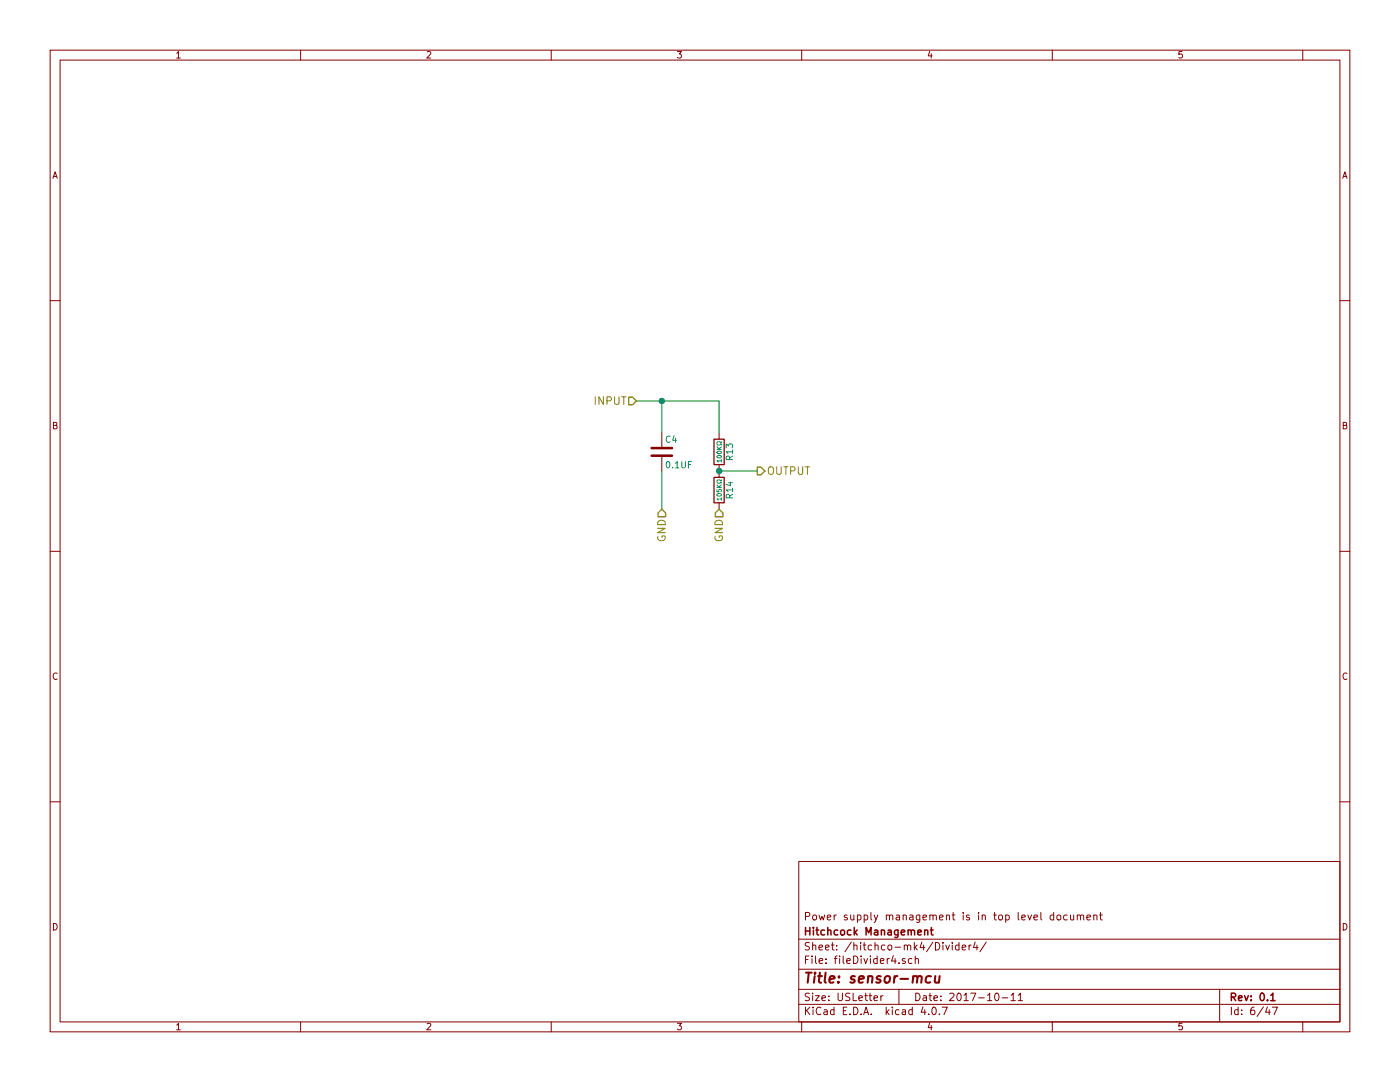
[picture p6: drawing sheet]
<svg xmlns="http://www.w3.org/2000/svg" width="279mm" height="216mm" viewBox="0 0 279 216" stroke-linecap="round" stroke-linejoin="round" font-family="sans-serif">
<g fill="none" stroke="#840000" stroke-width=".2">
<path d="M10 10h259.4v195.9h-259.4zM12 12h255.4v191.9h-255.4zM35.3 10.6l.3-.3v1.3M35.3 11.6h.7M60 10v2M85.2 10.4l.5-.1 .3 .3-.8 1h.8M110 10v2M135.2 10.3h.8l-.4 .5h.3l.1 .2-.1 .5-.2 .1-.5-.1M160 10v2M185.5 10.2l-.3 1h.8M185.9 10.7v.9M210 10v2"/>
<path d="M235.9 10.3h-.6v.6l.1-.1h.5l.1 .5-.3 .3-.4-.1M260 10v2M10.6 35.6l.4-1.3 .4 1.3M10.7 35.2h.6M268 35.6l.4-1.3 .4 1.3M268.1 35.2h.6M10 60h2M267.4 60h2M10.7 84.9l.5-.1 .2-.2-.1-.2-.6-.1v1.3h.5l.2-.5-.3-.2M132.1 86.4v2.8M132.1 91.2v2.8M143.5 86.4v1.2"/>
<path d="M143.5 92.7v2.6M268.1 84.9l.5-.1 .2-.2-.1-.2-.6-.1v1.3h.5l.2-.5-.3-.2M10 110h2M143.5 100.3v1.3M267.4 110h2M11.4 134.4a.62 .62 0 0 0-.8 .4 .62 .62 0 0 0 .6 .8l.2-.1M268.8 134.4a.62 .62 0 0 0-.8 .4 .62 .62 0 0 0 .6 .8l.2-.1M10 160h2M267.4 160h2M159.4 171.9h108v32h-108zM10.7 184.3a.65 .65 0 0 1 .7 .6 .65 .65 0 0 1-.7 .7zM159.4 197.4h108"/>
<path d="M159.4 193.4h108M159.4 187.4h108M160.8 182.9l.7-.1 .1-.2-.1-.4-.2-.1h-.5v1.5M160.8 191.5h.5M161.5 190.8h-.7v1.5M161.5 198.2h-.5l-.3 .3 .1 .3 .7 .3v.4l-.2 .2-.6-.1M161.5 188.1h-.5l-.3 .2 .1 .3 .7 .4v.4l-.2 .2-.6-.1M162.1 190.8v.1M162.1 191.3v1M162.2 198.2v.1M162.2 188.7l.2-.1h.4v1M162.2 188.1v1.5"/>
<path d="M162.2 198.7v1M162.3 182.7l.2-.1 .4 .1 .1 .6-.2 .2-.3 .1-.2-.2zM162.7 198.7h.8l-.8 1h.8M162.8 190.8v1.2l.2 .3M163.4 189.1l.8-.2-.1-.3h-.4l-.3 .2 .1 .7h.6M163.4 182.6l.4 1 .2-.7 .3 .7 .3-1M163.5 191.8l.7-.2-.1-.3h-.4l-.2 .2 .1 .7h.5M164 199.2l.7-.2v-.2l-.4-.1-.3 .2 .1 .7h.6M164.7 189.1l.8-.2-.1-.3h-.4l-.3 .2 .1 .7h.6M164.8 192.1v.2M164.8 191.3v.2M165.1 183.1l.7-.2v-.2l-.5-.1-.2 .2 .1 .7h.6"/>
<path d="M165.4 199.5v.2M165.4 198.8v.1M165.9 188.6h.6M166.1 188.1v1.3l.4 .2M166.5 182.6v1M166.5 191.3h.6M166.9 182.6l-.4 .3M167 189.4v.2M167 188.6v.2M167.1 190.8l-.4 .2v1.3M167.3 198.2v1.2l.2 .3h.3l.3-.3v-1.2M167.6 190.8v.1"/>
<path d="M167.6 191.3v1M168.3 190.8v1.2l.2 .3M169 191.8l.7-.2-.1-.3h-.4l-.2 .2 .1 .7h.5M169.1 182.7a.37 .37 0 0 0-.6 .1l.1 .2 .5 .1v.2l-.2 .3-.4-.1M169.6 198.2h-.6l-.2 .3v.3l.7 .3v.4l-.2 .2-.5-.1M169.8 182.6v.9l.4 .1 .2-.2M169.9 188l-1.3 1.9M170.3 198.2v1.5h.7M170.4 190.8a.76 .76 0 0 1 .8 .7 .76 .76 0 0 1-.8 .8zM170.4 188.7l.2-.1h.4v1M170.4 182.6v1M170.4 188.1v1.5"/>
<path d="M171.1 182.7l.5-.1 .2 .3-.1 .6h-.6M171.1 182.6v1.5M171.4 199.2l.7-.2v-.2l-.5-.1-.2 .2 .1 .7h.6M171.8 188.1v.1M171.8 188.6v1M171.9 190.8v.1M171.9 191.3v1M172.3 188.6h.5M172.4 191.3l.4 1 .4-1M172.5 188.1v1.3l.3 .2M172.5 182.7l.4-.1 .3 .3-.1 .6h-.6M172.5 182.6v1.5"/>
<path d="M172.6 198.7h.5M172.8 198.2v1.3l.3 .2M173.4 198.7h.6M173.6 198.2v1.3l.4 .2M173.7 190.8v.1M173.7 191.3v1M173.8 182.1v1.3l.2 .2M174 188.6h-.5l-.2 .2v.6l.2 .2 .5-.1M174.4 199.2l.7-.2v-.2l-.4-.1-.3 .2 .1 .7h.6M174.4 182.6l.4 1M174.6 188.7l.2-.1h.4l.1 1M174.6 188.1v1.5"/>
<path d="M175.1 191.3h-.5l-.3 .2 .1 .6 .2 .2 .5-.1M175.1 190.8v1.5M175.2 182.6l-.5 1.3-.3 .2M175.7 191.8l.7-.2v-.3h-.5l-.2 .2 .1 .7h.6M175.8 198.7v1M176.2 198.7l-.4 .3M176.6 188.6h-.4l-.3 .2 .1 .6 .2 .2 .4-.1M176.9 182.7l.2-.1 .4 .1v.9M176.9 182.6v1M177.1 191.3v1M177.3 188.7l.2-.1 .4 .1 .1 .6-.1 .2-.4 .1-.2-.2zM177.5 191.3l-.4 .2"/>
<path d="M177.5 182.8a.36 .36 0 0 1 .4-.2 .36 .36 0 0 1 .3 .2v.8M178.3 190.7l-.4 1.1h1M178.6 189h1.2M178.6 191.3v1M178.9 182.7h.6v.9M179.4 197.4v3M179.4 192.1v.2M179.5 182.9l-.5 .1-.2 .2 .2 .4 .5-.1M180.2 182.7l.2-.1 .4 .1 .1 .9M180.2 182.6v1M180.5 188.7l.2-.1h.4v1M180.5 188.6v1"/>
<path d="M180.6 191.3a.37 .37 0 0 0-.5 .2v.2l.5 .1 .1 .2-.2 .3-.4-.1M181.1 188.8a.36 .36 0 0 1 .3-.2 .36 .36 0 0 1 .4 .2v.8M181.6 182.7h.6v.9M182 191.3h-.4l-.3 .2 .1 .6 .2 .2 .4-.1M182.2 182.9l-.5 .1-.2 .2 .2 .4 .5-.1M182.5 188.1v1.5M182.6 189l.5 .6M182.7 191.4l.2-.1h.3l.1 1M182.7 190.8v1.5M182.8 198.2a.76 .76 0 0 1 .8 .7 .76 .76 0 0 1-.8 .8zM183.1 188.6l-.6 .5M183.6 182.6l-.1 1.3-.2 .2-.4-.1"/>
<path d="M183.6 182.7l-.5-.1-.2 .3v.5l.2 .2 .5-.1M184 188l-.4 1.1h1M184.2 183.1l.7-.2v-.2l-.5-.1-.2 .2 .1 .7h.6M184.3 198.8h.5l.1 .9M184.3 188.6v1M184.9 199l-.5 .1-.2 .2 .2 .4 .5-.1M185.4 198.7h.6M185.6 182.7l.2-.1 .4 .1v.9M185.6 182.6v1M185.6 198.2v1.3l.4 .2M186.2 188l-1.3 1.9M186.2 182.8a.36 .36 0 0 1 .3-.2 .36 .36 0 0 1 .4 .2v.8"/>
<path d="M186.4 199.2l.7-.2-.1-.2-.4-.1-.2 .2 .1 .7h.5M186.7 188.1a.76 .76 0 0 1 .9 .7 .76 .76 0 0 1-.9 .8zM187.5 183.1l.7-.2v-.2l-.5-.1-.2 .2 .1 .7h.6M187.8 199.5v.2M187.8 198.8v.1M188.2 188.1v.1M188.2 188.6v1M188.7 188.6l.4 1 .4-1M188.9 182.7l.2-.1 .4 .1v.9M188.9 182.6v1M189.5 198.3l.6-.1 .3 .4-.9 1.1h.9M190 182.6h.6"/>
<path d="M190 188.1v.1M190 188.6v1M190.2 182.1v1.3l.4 .2M191.1 198.3l.2-.1a.8 .8 0 0 1 .5 .7 .8 .8 0 0 1-.5 .8l-.2-.2-.1-.4zM191.4 188.6h-.4l-.3 .2 .1 .6 .2 .2 .4-.1M191.4 188.1v1.5M192 189.1l.7-.2v-.3h-.4l-.3 .2 .1 .7h.6M192.2 182.1v.1M192.2 182.6v1M192.4 198.6l.4-.4v1.5M192.4 199.7h.8M193.4 188.6v1"/>
<path d="M193.4 182.7a.37 .37 0 0 0-.5 .1v.2l.5 .1 .1 .2-.2 .3-.4-.1M193.7 198.2h1l-.6 1.5M193.8 188.6l-.4 .2M194.6 188l-.3 1.1h.9M195 188.6v1M195.3 182.1v.1M195.3 199.1h1.1M195.3 182.6v1M196 182.7l.2-.1 .4 .1v.9M196 182.6v1M196.8 188l-1.2 1.9M197.1 198.6l.4-.4v1.5"/>
<path d="M197.1 199.7h.8M198.3 182.6h.6M198.5 182.1v1.3l.4 .2M198.7 198.3l.2-.1a.8 .8 0 0 1 .5 .7 .8 .8 0 0 1-.5 .8l-.2-.2-.2-.4zM199.4 182.7l.2-.1 .4 .1 .1 .6-.2 .2-.3 .1-.2-.2zM200 199.1h1.1M200.7 182.7l.4-.1 .3 .3-.1 .6h-.6M200.7 182.6v1.5M201.8 198.6l.4-.4v1.5M201.8 199.7h.8M203.2 198.6l.4-.4v1.5M203.2 182.1v1.3l.2 .2"/>
<path d="M203.2 199.7h.9M203.9 183.1l.7-.2v-.2l-.5-.1-.2 .2 .1 .7h.6M205.1 182.6l.4 1 .4-1M206.3 183.1l.8-.2-.1-.2-.4-.1-.3 .2 .1 .7h.6M207.7 182.1v1.3l.2 .2M210.3 182.7l-.4-.1-.3 .3 .1 .5 .2 .2 .4-.1M210.3 182.1v1.5M211 182.7l.2-.1 .4 .1 .1 .6-.1 .2-.4 .1-.2-.2zM213 182.7l-.5-.1-.2 .3v.5l.2 .2 .5-.1M213.6 182.6l.1 .9 .4 .1 .2-.2M214.3 182.6v1M215 182.7l.2-.1 .4 .1v.9"/>
<path d="M215 182.6v1M215.6 182.8a.36 .36 0 0 1 .4-.2 .36 .36 0 0 1 .3 .2v.8M216.9 183.1l.7-.2v-.2l-.5-.1-.2 .2 .1 .7h.6M218.3 182.7l.2-.1 .4 .1v.9M218.3 182.6v1M219.4 182.6h.6M219.6 182.1v1.3l.4 .2M243.4 197.4v6.5M268.1 184.3a.65 .65 0 0 1 .7 .6 .65 .65 0 0 1-.7 .7zM35.3 204.5l.3-.3v1.3M35.3 205.5h.7M60 203.9v2"/>
<path d="M85.2 204.3l.5-.1 .3 .3-.8 1h.8M110 203.9v2M135.2 204.2h.8l-.4 .5h.3l.1 .2-.1 .5-.2 .1-.5-.1M159.4 200.4h108M160 203.9v2M160.8 201v1.5M161 201.6l.6 .9M161.6 201l-.8 .8M162.3 201v.1M162.3 201.5v1M163.8 201.1a.71 .71 0 0 0-1 .5 .71 .71 0 0 0 .8 .9l.2-.2M164.5 201.5h.5l.1 1"/>
<path d="M165.1 201.8l-.5 .1-.2 .2 .2 .4 .5-.1M166.4 201.5h-.4l-.3 .3 .1 .5 .2 .2 .4-.1M166.4 201v1.5M168.3 201.7h.5M169 201h-.7v1.5h.7M169.6 202.3v.2M170.4 201a.76 .76 0 0 1 .8 .7 .76 .76 0 0 1-.8 .8zM171.9 202.3v.2M172.4 202.5l.4-1.5 .6 1.5M172.5 202h.7M173.9 202.3v.2M176.9 201v1.5"/>
<path d="M177 201.9l.4 .6M177.4 201.5l-.5 .5M178.1 201v.1M178.1 201.5v1M179.4 201.5h-.4l-.3 .3 .1 .5 .2 .2 .4-.1M180.1 201.5h.6v1M180.7 201.8l-.5 .1-.2 .2 .2 .4 .5-.1M182.1 201.5h-.5l-.2 .3v.5l.2 .2 .5-.1M182.1 201v1.5M184.2 200.9l-.4 1.1h1M184.6 201.5v1M185.3 202.3v.2"/>
<path d="M185.5 204.1l-.3 1h.8M185.9 204.6v.9M186.1 201.1l.2-.1a.8 .8 0 0 1 .6 .7 .8 .8 0 0 1-.6 .8l-.2-.2-.1-.4zM187.5 202.3v.2M188 201h1.1l-.7 1.5M210 203.9v2M235.9 204.2h-.6v.6l.1-.1h.5l.1 .5-.3 .3-.4-.1M245.7 201v1.5M247.1 201.5h-.4l-.3 .3 .1 .5 .2 .2 .4-.1M247.1 201v1.5M247.8 202.3v.2M247.8 201.5v.2"/>
<path d="M250.3 201h-.4a1.11 1.11 0 0 0-.2 1.4l.5 .1 .2-.2v-.5l-.2-.3-.5 .1-.1 .2M252.1 200.9l-1.2 1.9M252.9 200.9l-.3 1.1h.9M253.3 201.5v1M253.9 201h1l-.6 1.5M260 203.9v2"/>
</g>
<g fill="none" stroke="#840000" stroke-width=".3">
<path d="M160.8 185.1v1.5M160.8 185.8h.8M161.6 185.1v1.5M162.3 185.1v.1M162.3 185.6v1M162.8 185.6h.6M163 185.1v1.3l.4 .2M164.5 185.6h-.4l-.3 .3 .1 .5 .2 .2 .4-.1M165.2 185.7l.2-.1h.4v1M165.2 185.1v1.5M167.2 185.6h-.4l-.3 .3v.5l.3 .2 .4-.1M167.8 185.7l.2-.1 .5 .1 .1 .6-.2 .2-.4 .1-.2-.2z"/>
<path d="M169.8 185.6h-.4l-.3 .3 .1 .5 .2 .2 .4-.1M170.5 185.1v1.5M170.6 186l.5 .6M171.1 185.6l-.6 .5M172.8 186.6v-1.5l.6 1 .4-1v1.5M174.5 185.6h.6l.1 1M175.2 185.9l-.5 .1-.2 .2 .2 .4 .5-.1M175.9 185.7l.2-.1h.4v1M175.9 185.6v1M177.2 185.6h.6l.1 1M177.9 185.9l-.5 .1-.2 .2 .2 .4 .5-.1M179.2 185.6v1.3l-.3 .2-.3-.1"/>
<path d="M179.2 185.6h-.4l-.3 .3 .1 .5 .2 .2 .4-.1M179.9 186.1l.7-.2-.1-.3h-.4l-.2 .2v.7h.6M181.2 185.7l.2-.1h.4l.1 1M181.2 185.6v1M181.9 185.8a.36 .36 0 0 1 .3-.2 .36 .36 0 0 1 .3 .2v.8M183.2 186.1l.7-.2-.1-.3h-.4l-.2 .2v.7h.6M184.5 185.7l.2-.1h.4l.1 1M184.5 185.6v1M185.7 185.6h.5M185.9 185.1v1.3l.3 .2M245.7 199l.8-.1 .1-.2-.1-.4-.2-.1h-.6v1.5M246.1 199l.5 .7"/>
<path d="M247.2 199.2l.7-.2-.1-.2-.4-.1-.2 .2v.7h.6M248.4 198.7l.3 1 .4-1M249.7 199.5v.2M249.7 198.8v.1M251.6 198.3l.2-.1a.8 .8 0 0 1 .5 .7 .8 .8 0 0 1-.5 .8l-.2-.2-.1-.4zM253 199.5v.2M253.6 198.6l.4-.4v1.5M253.6 199.7h.9"/>
</g>
<g fill="none" stroke="#840000" stroke-width=".41">
<path d="M160.9 194.1h1.1M161.4 194.1l-.2 2M162.6 194.8l-.2 1.3M162.7 194.1l-.1 .2 .2-.1-.1-.1-.1 .2M163.3 194.8h.7M163.6 194.1l-.2 1.7 .1 .2 .4 .1M164.8 194.1l-.2 1.7 .2 .3M165.6 195.4l.9-.2v-.4h-.8l-.2 1 .3 .3 .5-.1M167.3 195.9l.1 .1-.1 .1-.1-.1 .1-.1v.2M167.5 194.8l-.1 .2-.1-.1 .2-.1-.1 .2M170.6 194.8h-.5l-.3 .3 .3 .3 .4 .1 .1 .3-.1 .2-.2 .1-.6-.1M171.4 195.4l1-.2-.1-.4h-.5l-.4 .2v1l.2 .1 .6-.1"/>
<path d="M173.3 194.9l.3-.1h.5l-.1 1.3M173.3 194.8l-.1 1.3M175.8 194.8h-.5l-.3 .3 .2 .3 .5 .1v.3l-.1 .2-.2 .1-.5-.1M176.7 194.9l.3-.1h.5l.1 .3-.1 .6a.54 .54 0 0 1-.5 .4 .54 .54 0 0 1-.5-.4zM178.5 194.8l-.1 1.3M179.1 194.8h-.4l-.2 .3M179.7 195.3h1.5M182.2 194.9l.3-.1h.5v1.3M182.3 194.8l-.2 1.3M183.1 195a.52 .52 0 0 1 .8-.2l-.1 1.3M185.8 194.8a.7 .7 0 0 0-1 .3v.8l.3 .2 .5-.1M186.7 194.8l-.1 1.2a.56 .56 0 0 0 .8-.1"/>
<path d="M187.5 194.8l-.1 1.3"/>
</g>
<path d="M142.5 95.3h2v5h-2zM142.5 87.6h2v5.1h-2z" fill="none" stroke="#840000" stroke-width=".25"/>
<g fill="none" stroke="#008484" stroke-width=".2">
<path d="M133.1 92.2l.1-.1a.67 .67 0 0 1 .5 .6 .67 .67 0 0 1-.5 .7l-.2-.5zM133.7 87.1a.61 .61 0 0 0-.8 .5 .61 .61 0 0 0 .6 .7l.2-.1M134.2 93.2v.2M134.5 86.9l-.3 1h.8M134.8 92.5l.4-.4v1.3M134.8 93.4h.7M134.8 87.4v.9M136.1 92.1v1l.2 .3h.3l.2-.3v-1M137.4 92.7h.4M138 92.1h-.6v1.3M143.1 97.7v.4h.4v-.4l.3-.1 .2 .2-.1 .3M143.1 97.3h.9"/>
<path d="M143.1 96.8l.5 .5M143.1 89.7h.9M143.1 89.2l.5 .5M143.1 98.6a.44 .44 0 0 1 .5-.2 .44 .44 0 0 1 .3 .5 .43 .43 0 0 1-.5 .2 .43 .43 0 0 1-.3-.5zM143.1 91a.44 .44 0 0 1 .5-.2 .44 .44 0 0 1 .3 .4 .43 .43 0 0 1-.5 .2 .43 .43 0 0 1-.3-.4zM143.1 90.1a.44 .44 0 0 1 .5-.1 .44 .44 0 0 1 .3 .4 .43 .43 0 0 1-.5 .2 .43 .43 0 0 1-.3-.5zM144 99.6h-.9l.2 .2M144 95.8v.2l-.7-.2-.2 .2 .1 .4h.5l.3-.2v.2M144 91.9h-.9l.2 .3M144 88.1v.2l-.7-.2-.2 .3 .1 .4h.5l.3-.2v.2M144 91.7v.5M144 99.3v.5"/>
<path d="M144 96.8l-.5 .4M144 89.2l-.5 .3M144.9 89.4v-.8l.5 .4 .1-.4h.6l.1 .2-.1 .6M145.3 96.3h.9M145.6 99.3l-.1-.6h-.5l-.1 .6h1.3M145.6 91.7l-.1-.6h-.5l-.1 .6h1.3M145.8 96.1v.8l-.9-.3M146.2 97.8h-1.3l.4 .3M146.2 90.1h-1.3l.4 .4M146.2 98.6l-.6 .4M146.2 89.8v.7M146.2 97.4v.7"/>
<path d="M146.2 91l-.6 .4"/>
</g>
<g fill="none" stroke="#848400" stroke-width=".2">
<path d="M118.8 79.2v1.5M120.4 79.2v1.5l-.9-1.5v1.5M121.1 80l.8-.1 .1-.2-.1-.4-.2-.1h-.6v1.5M122.7 79.2v1.2l.3 .3h.2l.3-.3v-1.2M124.1 79.2h.8M124.5 79.2v1.5M153.4 93.4a.5 .5 0 0 1 .6-.3 .5 .5 0 0 1 .4 .5l-.1 .9a.53 .53 0 0 1-.6 .2 .53 .53 0 0 1-.4-.5zM155 93.1v1.3l.3 .3h.3l.3-.3v-1.3M156.4 93.1h.9M156.8 93.1v1.6M157.8 94l.7-.1 .2-.3-.1-.3-.2-.2h-.6v1.6M159.3 93.1v1.3l.3 .3h.3l.3-.3v-1.3"/>
<path d="M160.7 93.1h.9M161.1 93.1v1.6M131.2 105.4h1.6l-1.6 .9h1.6M131.3 107a.71 .71 0 0 0 .7 .9 .71 .71 0 0 0 .7-.9l-.6-.1v.3M131.5 104a.79 .79 0 0 1 .9-.1 .79 .79 0 0 1 .4 .8h-1.6v-.4zM142.7 105.4h1.5l-1.5 .9h1.5M142.7 107a.71 .71 0 0 0 .7 .9 .71 .71 0 0 0 .7-.9l-.6-.1v.3M142.9 104a.79 .79 0 0 1 .9-.1 .79 .79 0 0 1 .4 .8h-1.5v-.4z"/>
</g>
<path d="M125.5 79.2h.7l.8 .8-.8 .8h-.7zM151.1 93.2h.8l.8 .8-.8 .7h-.8zM132.1 101.6l.7 .8v.7h-1.5v-.7zM143.5 101.6l.8 .8v.7h-1.6v-.7z" fill="none" stroke="#848400" stroke-width=".25"/>
<path d="M127 80h16.5v6.4M132.1 80v6.4M132.1 94v7.6M143.5 94h7.6" fill="none" stroke="#008400" stroke-width=".2"/>
<g fill="#008400" stroke="#008400" stroke-width=".25">
<circle cx="132.1" cy="80" r=".51"/>
<circle cx="143.5" cy="94" r=".51"/>
</g>
<path d="M130 90.9h4.1M130 89.4h4.1" fill="none" stroke="#840000" stroke-width=".51"/>
</svg>
